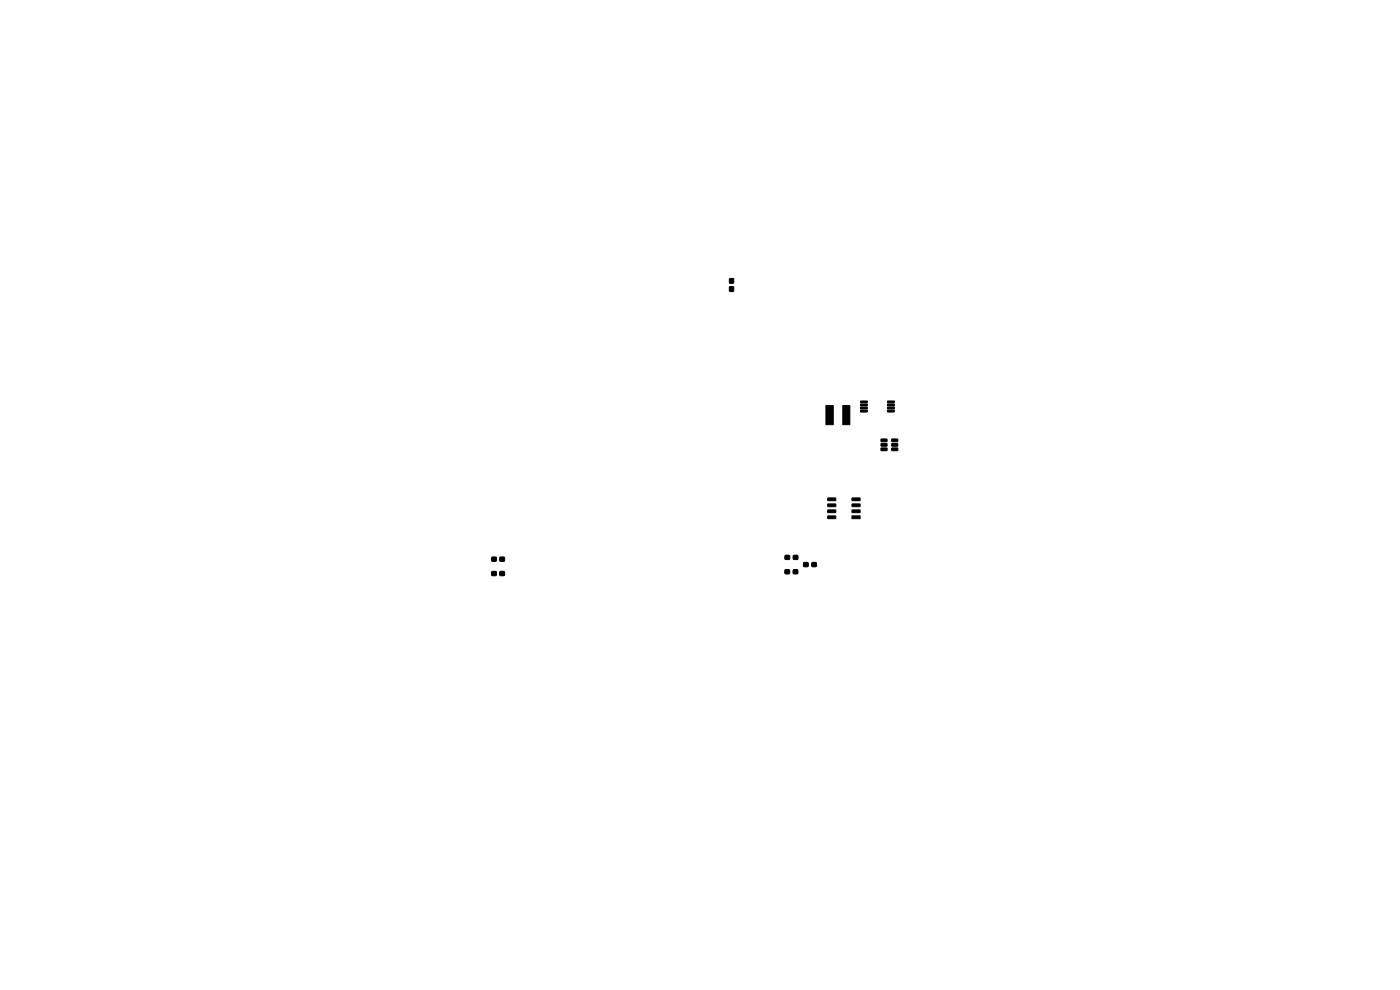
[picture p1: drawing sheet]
<svg xmlns="http://www.w3.org/2000/svg" width="297mm" height="210mm" viewBox="0 0 297 210" stroke-linecap="round" stroke-linejoin="round" font-family="sans-serif">
<g fill="#000" stroke="#000" stroke-width=".21">
<path d="M154.8 60.8h.8v1h-.8zM154.8 59.1h.8v1h-.8zM175.2 86h1.6v4.1h-1.6zM178.8 86h1.5v4.1h-1.5zM182.6 85.1h1.4v.3l-1.4 .1zM182.6 85.7h1.4v.3l-1.4 .1zM182.6 86.4h1.4v.3l-1.4 .1zM182.6 87h1.4v.3l-1.4 .1zM186.9 93.2l1.2-.1 .1 .5-1.2 .1zM186.9 94.1h1.2l.1 .5h-1.2zM186.9 95.1l1.2-.1 .1 .5-1.2 .1zM188.3 87h1.4v.3l-1.4 .1z"/>
<path d="M188.3 86.4h1.4v.3l-1.4 .1zM188.3 85.7h1.4v.3l-1.4 .1zM188.3 85.1h1.4v.3l-1.4 .1zM189.2 95.1l1.2-.1 .1 .5-1.3 .1zM189.2 94.1h1.2l.1 .5h-1.3zM189.2 93.2l1.2-.1 .1 .5-1.3 .1zM104.3 118.2h1v.8h-1zM106.1 118.2h.9v.8h-.9zM166.6 117.8h.9v.8h-.9zM168.3 117.8h.9v.8h-.9zM170.5 119.4h.9v.8h-.9zM172.3 119.4h.9v.8h-.9z"/>
<path d="M175.6 109.5l1.6-.1 .1 .5-1.6 .1zM175.6 105.7l1.6-.1 .1 .5-1.6 .1zM175.6 106.9h1.6l.1 .5-1.6 .1zM175.6 108.2h1.6l.1 .5h-1.6zM180.8 105.7l1.6-.1 .1 .5-1.7 .1zM180.8 106.9h1.6l.1 .5-1.7 .1zM180.8 108.2h1.6l.1 .5h-1.7zM180.7 109.4h1.8v.6h-1.8zM104.3 121.3h1v.8h-1zM106.1 121.3h.9v.8h-.9zM166.5 120.9h1v.8h-1zM168.3 120.9h.9v.8h-.9z"/>
</g>
</svg>
